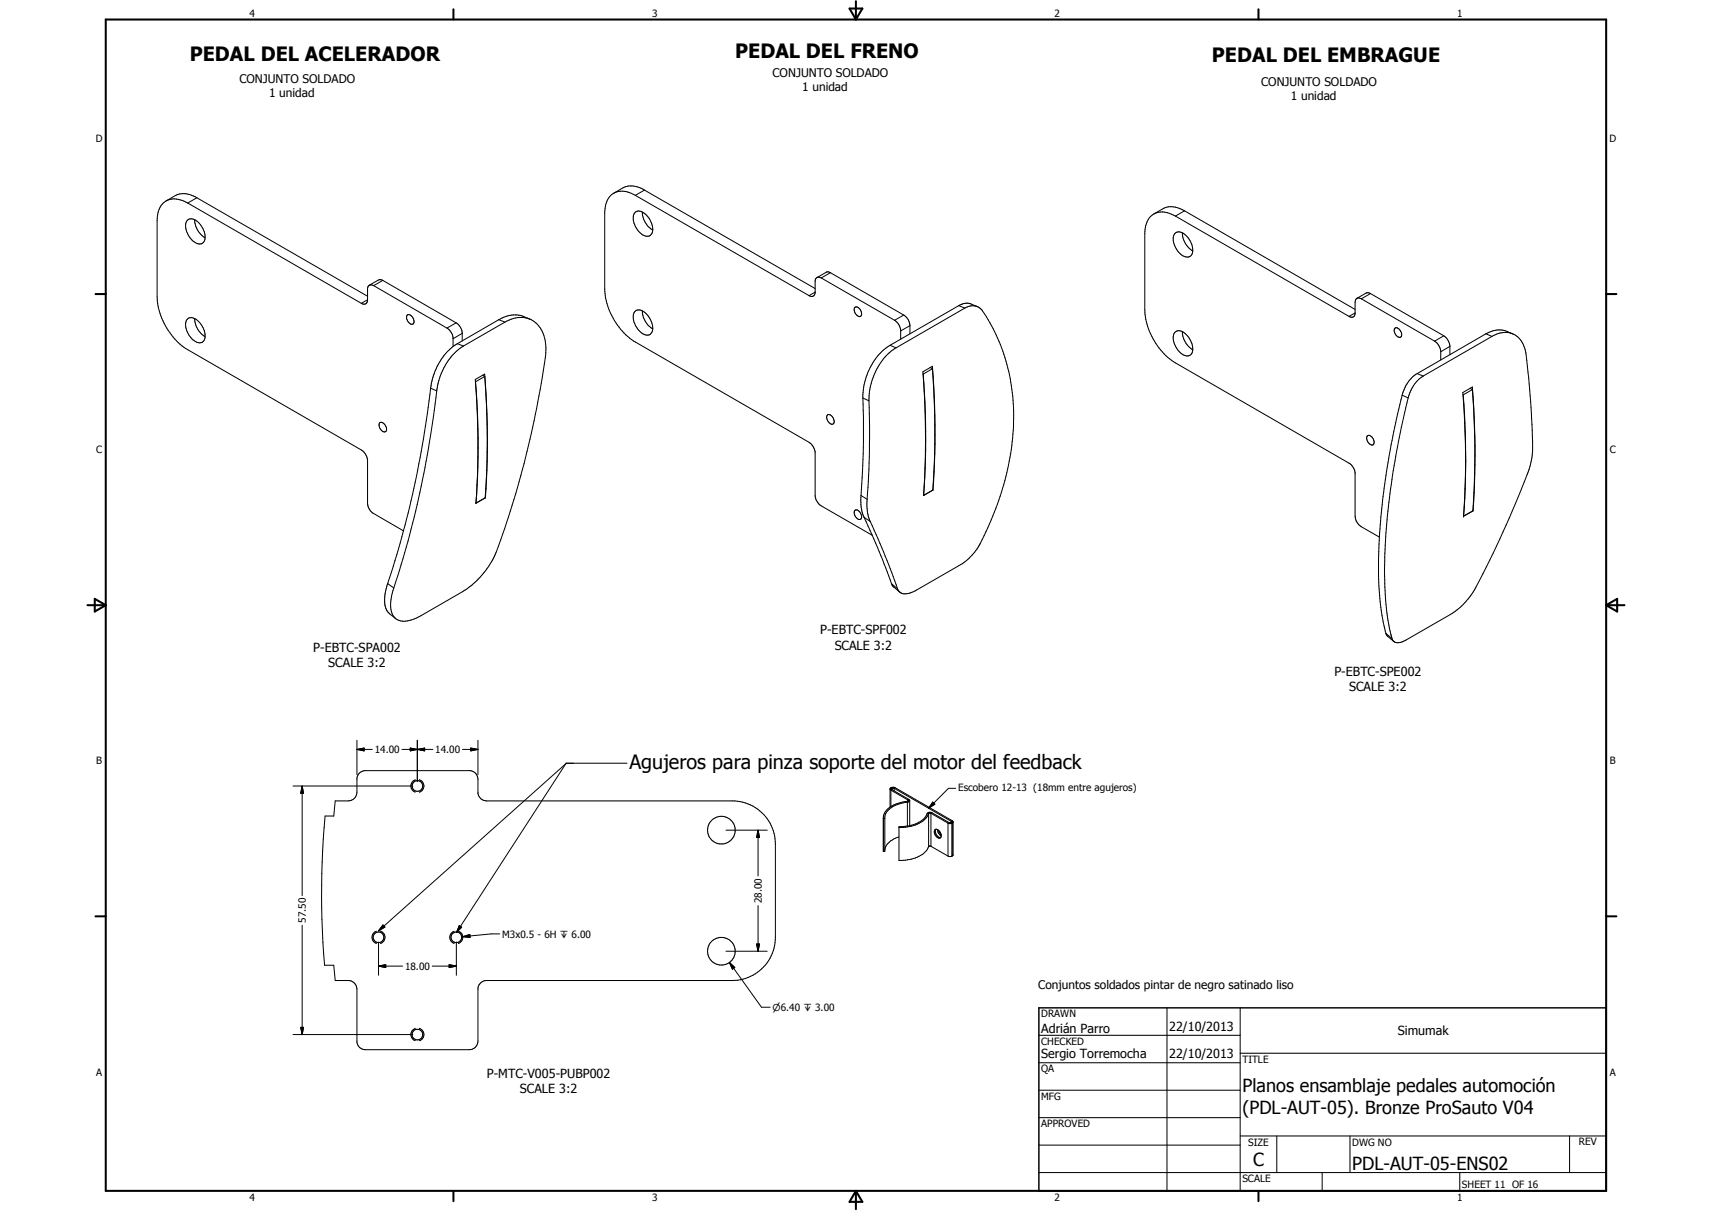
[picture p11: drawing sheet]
<svg xmlns="http://www.w3.org/2000/svg" width="594mm" height="420mm" viewBox="0 0 594 420" stroke-linecap="round" stroke-linejoin="round" font-family="sans-serif">
<defs><g id="words">
<g font-size="6.9">
<text x="65.9" y="21.2">PEDAL DEL ACELERADOR</text>
<text x="255.1" y="20.3">PEDAL DEL FRENO</text>
<text x="420.5" y="21.5">PEDAL DEL EMBRAGUE</text>
<text x="218.4" y="266.7">Agujeros para pinza soporte del motor del feedback</text>
</g>
<g font-size="6.3">
<text x="431.1" y="379">Planos ensamblaje pedales automoción</text>
<text x="431.1" y="386.5">(PDL-AUT-05). Bronze ProSauto V04</text>
<text x="434.8" y="404.7">C</text>
<text x="469.2" y="406">PDL-AUT-05-ENS02</text>
</g>
<g font-size="4.4">
<text x="284.6" y="220.1">P-EBTC-SPF002</text>
<text x="108.7" y="226.2">P-EBTC-SPA002</text>
<text x="289.6" y="225.4">SCALE 3:2</text>
<text x="113.9" y="231.5">SCALE 3:2</text>
<text x="463" y="234.4">P-EBTC-SPE002</text>
<text x="468.1" y="239.6">SCALE 3:2</text>
<text x="361.3" y="358.4">Adrián Parro</text>
<text x="405.7" y="357.7">22/10/2013</text>
<text x="485" y="359.2">Simumak</text>
<text x="361.3" y="367.1">Sergio Torremocha</text>
<text x="405.7" y="367.2">22/10/2013</text>
<text x="168.9" y="373.9">P-MTC-V005-PUBP002</text>
<text x="180.4" y="379.2">SCALE 3:2</text>
</g>
<g font-size="4.1">
<text x="83.1" y="28.7">CONJUNTO SOLDADO</text>
<text x="268" y="26.8">CONJUNTO SOLDADO</text>
<text x="437.6" y="29.8">CONJUNTO SOLDADO</text>
<text x="93.4" y="33.7">1 unidad</text>
<text x="278.4" y="31.7">1 unidad</text>
<text x="447.9" y="34.7">1 unidad</text>
<text x="360.3" y="343">Conjuntos soldados pintar de negro satinado liso</text>
</g>
<g font-size="3.5">
<text x="86.6" y="5.8">4</text>
<text x="226.3" y="5.8">3</text>
<text x="365.9" y="5.8">2</text>
<text x="505.6" y="5.8">1</text>
<text x="33.3" y="49.4">D</text>
<text x="558.5" y="49.4">D</text>
<text x="33.4" y="157.3">C</text>
<text x="558.6" y="157.3">C</text>
<text x="130" y="261.3">14.00</text>
<text x="151" y="261.3">14.00</text>
<text x="33.4" y="265.2">B</text>
<text x="558.6" y="265.2">B</text>
<text x="332.4" y="274.5">Escobero 12-13 (18mm entre agujeros)</text>
<text x="264.4" y="313.4" transform="rotate(-90 264.4 313.4)">28.00</text>
<text x="106.1" y="320.2" transform="rotate(-90 106.1 320.2)">57.50</text>
<text x="174.3" y="325.3">M3x0.5 - 6H x 6.00</text>
<text x="140.5" y="336.5">18.00</text>
<text x="361.3" y="353">DRAWN</text>
<text x="361.3" y="362.5">CHECKED</text>
<text x="431.1" y="368.7">TITLE</text>
<text x="33.4" y="373.2">A</text>
<text x="361.3" y="372.1">QA</text>
<text x="558.6" y="373.2">A</text>
<text x="361.3" y="381.6">MFG</text>
<text x="361.3" y="391.1">APPROVED</text>
<text x="433.1" y="397.5">SIZE</text>
<text x="469.2" y="397.5">DWG NO</text>
<text x="547.9" y="397.4">REV</text>
<text x="431.1" y="410.2">SCALE</text>
<text x="507.3" y="412.3">SHEET 11 OF 16</text>
<text x="86.6" y="416.7">4</text>
<text x="226.3" y="416.7">3</text>
<text x="365.9" y="416.7">2</text>
<text x="505.6" y="416.7">1</text>
</g>
<text font-size="3.3" x="268.1" y="350.7">n6.40 x 3.00</text>
</g></defs>
<g fill="none" stroke="#000" stroke-width=".35">
<path d="M64.9 76.5a2.7 2.7 0 0 1 4 .7l.4 .4a5.8 5.8 0 0 1 1.3 6.4 2.42 2.42 0 0 1-3.6-.3 6.1 6.1 0 0 1-2.1-7.2zM65.1 70.4a6.8 6.8 0 0 0-8.9 .6 8.3 8.3 0 0 0-1.7 5.6v26.4a23.3 23.3 0 0 0 10.6 18.3l60.3 34.8a4.8 4.8 0 0 1 2.1 3.7l.1 15.4a4.3 4.3 0 0 0 2.1 3l10.3 6M65.1 70.4l60.3 34.8M67.6 76.2a7.3 7.3 0 0 0 3.6 6.3M68.3 68.6l-2.5-1.1a6.7 6.7 0 0 0-5 .4l-3.1 1.8M68.3 68.6l-3.2 1.8M68.3 68.6l59.2 34.2M220.5 67.8a7 7 0 0 0-8.6 .1 8.8 8.8 0 0 0-2.1 6v26.4a23.3 23.3 0 0 0 10.7 18.4l60.2 34.8a5 5 0 0 1 2.2 3.3v15.4l.8 2 1.3 1.3 17.7 10.2M220.5 73.6a2.9 2.9 0 0 1 3.7 .9 6.3 6.3 0 0 1 2 6.6 2.58 2.58 0 0 1-4.2-.5 6.4 6.4 0 0 1-2-6.4zM220.5 67.8l60.2 34.8M222.9 73.6a7.4 7.4 0 0 0 3.6 6.2M223.6 66a7.8 7.8 0 0 0-7.5-.8l-3.1 1.9"/>
<path d="M223.6 66l-3.1 1.8M223.6 66l59.3 34.1M407.9 75a7 7 0 0 0-8.2-.3 8 8 0 0 0-2.5 6.4v26.4a23.5 23.5 0 0 0 10.7 18.4l60.2 34.8a4.6 4.6 0 0 1 2.1 3.3v15.1a4.5 4.5 0 0 0 2.2 3.7l6.3 3.6M407.9 75l60.2 34.8M411 73.2a7.7 7.7 0 0 0-7.4-.8l-3.3 1.9M411 73.2l-3.1 1.8M411 73.2l59.2 34.2M128.1 99l-.6 1v4M128.1 99l.7-.2 .9 .3M129.7 99.1l25.4 14.7M132.8 97.3l25.5 14.7M132.8 97.3l-.8-.3-.7 .2-3.2 1.8"/>
<path d="M132.8 97.3l-3.1 1.8M283.5 96.3l-.4 .3-.2 .8v4.2a1.3 1.3 0 0 1-2.2 1M283.5 96.3l.7-.1 .8 .2M285 96.4l25.4 14.7M288.2 94.6l25.4 14.7M288.2 94.6l-1.4-.2-3.3 1.9M288.2 94.6l-3.2 1.8M407.6 81.1a2.43 2.43 0 0 1 3.7 .3 6.4 6.4 0 0 1 2.3 6.9 2.43 2.43 0 0 1-3.9-.1 6.6 6.6 0 0 1-2.2-6.8zM410.3 80.8a7.4 7.4 0 0 0 3.6 6.2M64.9 110.8a2.42 2.42 0 0 1 3.6 .4 6.5 6.5 0 0 1 2.4 6.8 2.32 2.32 0 0 1-3.9 0 6.1 6.1 0 0 1-2.1-7.2zM67.6 110.5a7.3 7.3 0 0 0 3.6 6.3M127.5 104a1.31 1.31 0 0 1-.6 1.4 1.31 1.31 0 0 1-1.5-.2"/>
<path d="M127.5 104l-2.1 1.2M141.3 109.4a1.64 1.64 0 0 1 2.2 1.5 .96 .96 0 0 1 0 1.3 .96 .96 0 0 1-1.3 0 2.33 2.33 0 0 1-.9-2.8zM155.1 113.8a4.8 4.8 0 0 1 2.1 3.4v3M158.3 112a4.6 4.6 0 0 1 2.1 3.3v2.9M158.3 112l-3.2 1.8M158.7 119.3l2.1 .8M158.7 119.3a21.3 21.3 0 0 0-9.3 15.4M160.4 115.7l-3.2 1.8M173.1 110.9l2.1 .9M173.1 110.9l-14.4 8.4M175.2 111.8a8.6 8.6 0 0 1 12.5 2.4 16.6 16.6 0 0 1 1.2 12.2 340.2 340.2 0 0 1-9.9 44.8l-3.9 12.2-2.8 7.9a29.8 29.8 0 0 1-11.8 14l-14.4 8.3a8.8 8.8 0 0 1-8.4 1.3 7 7 0 0 1-1.9-7.6l.8-3.3M175.2 111.8l-14.4 8.3"/>
<path d="M183.9 110.7l-2-.8a9.6 9.6 0 0 0-8.8 1M220.3 108.2a2.42 2.42 0 0 1 3.6 .3 6.4 6.4 0 0 1 2.3 6.9 2.58 2.58 0 0 1-4.2-.5 6.3 6.3 0 0 1-2-6.4zM222.9 107.9a7.4 7.4 0 0 0 3.6 6.2M282.9 101.3l-2.2 1.3M296.6 106.7a1.64 1.64 0 0 1 2.3 1.5 .98 .98 0 0 1-.2 1.5 .98 .98 0 0 1-1.4-.4l-.9-1.6zM308.9 119.8l2 .9M308.9 119.8a21.8 21.8 0 0 0-9.5 18.3M310.4 111.1a4.8 4.8 0 0 1 2.1 3.4v3.1M313.6 109.3a4.6 4.6 0 0 1 2.2 3.7M313.6 109.3l-3.2 1.8M315.8 113v2.8M315.8 113l-3.3 1.8"/>
<path d="M332.7 106l1.1-.5a4.3 4.3 0 0 1 3.3 0l2 .9M332.7 106l2.1 .9M332.7 106l-23.8 13.8M334.8 106.9a4.3 4.3 0 0 1 6.1 1 61.2 61.2 0 0 1 10 25.9 88.2 88.2 0 0 1-7.5 48l-3.3 7a18.7 18.7 0 0 1-6.7 7.1l-15.4 8.8a5.1 5.1 0 0 1-5.7 .8l-.1-.1M334.8 106.9l-23.9 13.8M407.6 115.4a2.43 2.43 0 0 1 3.7 .3 6.4 6.4 0 0 1 2.3 6.9 2.46 2.46 0 0 1-3.9-.1 6.6 6.6 0 0 1-2.2-6.8zM410.3 115.1a7.4 7.4 0 0 0 3.6 6.2M470.2 108.6l-2.1 1.2M470.9 103.5l-.5 .6-.2 .8v4a1.25 1.25 0 0 1-.7 1.1 1.25 1.25 0 0 1-1.4-.2M470.9 103.5l.6-.1 .9 .3M472.4 103.7l25.4 14.7M475.6 101.9l25.4 14.6"/>
<path d="M475.6 101.9l-1.3-.3-3.4 1.9M475.6 101.9l-3.2 1.8M484 114a1.66 1.66 0 0 1 2.3 1.4 .99 .99 0 0 1-.1 1.5 .99 .99 0 0 1-1.5-.3 2.25 2.25 0 0 1-.7-2.6zM497.8 118.4l.5 .3a5 5 0 0 1 1.6 3v3.2M501 116.5a5.1 5.1 0 0 1 2.1 3.4v3.2M501 116.5l-3.2 1.9M515.6 115.8a8.2 8.2 0 0 1 7.3-.8l2.1 .9M515.6 115.8l2.1 .9M515.6 115.8l-23.8 13.8M517.7 116.7a7.3 7.3 0 0 1 11.6 5l.2 1.2a314.6 314.6 0 0 1 2.2 26.5 35.1 35.1 0 0 1-.6 11.9 335.2 335.2 0 0 1-19.3 43l-1.9 3a23 23 0 0 1-6.5 5.8l-15.4 8.9a4 4 0 0 1-4.4 .5l-.6-1M517.7 116.7l-23.8 13.8M149.4 134.7l2.1 .9"/>
<path d="M149.4 134.7a332.6 332.6 0 0 1-9.4 49.5M151.5 135.6a357.1 357.1 0 0 1-11.7 58.3l-3.2 10.1M160.8 120.1l-2.4 1.7-1.5 1.6a23.5 23.5 0 0 0-5.4 12.2M165 132.4v.1M165 132.5l.3 3.3M165.4 138.5l.5 13.8M167.5 130.2l.7 .4M168.2 130.6l.6 10M168.2 130.6l-3.2 1.9M168.4 133.2l-.2-3.4-3.3 1.9 .7 10.8M168.6 136.6a267.1 267.1 0 0 1-.2 36.1M299.4 138.1l2.1 1"/>
<path d="M299.4 138.1l.2 6.5a299.7 299.7 0 0 1-.8 27.3M301.5 139.1l.2 13-.4 14.9a39.7 39.7 0 0 0-.2 11.1l.9 2.8M310.9 120.7a21.7 21.7 0 0 0-9.4 18.4M320.3 129.8h.1M320.4 129.8l.4 6.7M320.9 139.2l.3 13.4-.2 9.7M322.8 127.5l.7 .4M323.5 127.9a281.2 281.2 0 0 1 .2 42.2l-3.2 1.8M323.5 127.9l-3.1 1.9M486.6 137.1l2 .9M486.6 137.1a278.8 278.8 0 0 0-7 38l-.6 7a162.2 162.2 0 0 0-.3 24.5l.7 6 1.5 7.2M488.6 138l-2.3 10.3a224 224 0 0 0-5.5 59.1l.9 7.9 1.3 6.2"/>
<path d="M491.8 129.6l2.1 .9M491.8 129.6a11.9 11.9 0 0 0-5.2 7.5M493.9 130.5a12.5 12.5 0 0 0-5.3 7.5M503.1 120.2l-3.2 1.8M507.9 139.6l.3 6.8M510.2 134.7l.7 .5M510.9 135.2l.9 19.8M510.9 135.2l-3.2 1.7M131.7 146.8a1.76 1.76 0 0 1 2.4 1.7 .91 .91 0 0 1-.2 1.2 .91 .91 0 0 1-1.2-.1 2.46 2.46 0 0 1-1-2.8zM165.7 145.2a268.7 268.7 0 0 1-.3 26.2M165.9 155.6l-.5 15.8M168.9 143.9l.1 16.2-.6 12.6-3.2 1.8"/>
<path d="M287.1 144.1a1.74 1.74 0 0 1 2.3 1.7 .99 .99 0 0 1-.5 1.4 .99 .99 0 0 1-1.3-.7 2.15 2.15 0 0 1-.5-2.4zM474.4 151.3a1.64 1.64 0 0 1 2.3 1.5 .98 .98 0 0 1-.1 1.4 .98 .98 0 0 1-1.5-.3l-.8-1.6zM508.5 150.3v3.3M508.6 159.8l-.5 16.2M511.8 157.9l-.1 9.8-.5 9.5M165.1 174.5h.1M165.4 171.4l-.2 3.1M165.4 171.4l-.3 3.2 3.3-1.9M168.4 172.6v.1M296.6 177.2a1.59 1.59 0 0 1 2.3 1.4 .96 .96 0 0 1 0 1.4 .96 .96 0 0 1-1.4 0 2.49 2.49 0 0 1-.9-2.8zM298.8 171.9v3.7l1 3.9M298.8 171.9l2.1 1.3"/>
<path d="M299.8 179.5l2.2 1.4M299.8 179.5a254.8 254.8 0 0 1 9.6 23M320.5 171.8v.1M320.7 168.7l-.2 3.2 3.3-1.9M320.9 165.6l-.4 6.3M323.7 170h.1M324 166.9l-.2 3.1M324.1 163.7a291 291 0 0 0-.6-36.6l-3.3 1.9a264.5 264.5 0 0 1 .7 36.7M507.9 179.1h.1M508.1 176l-.2 3.1 3.3-1.9M508.1 176l-.2 3.1M508.2 172.8l-.1 3.2"/>
<path d="M508.4 169.7a292.1 292.1 0 0 0-.8-33.5l3.3-1.9a270.6 270.6 0 0 1 .2 42.9l-3.2 1.9M511.1 177.2h.1M140 184.2l-5.5 18.3M302 180.9l5.8 13.5 3.6 9.9M134.5 202.5l2.1 1.5M134.5 202.5l-1 4.3 .1 3.4 1.1 2.2 2.6 2.2M309.4 202.5l2 1.8M309.4 202.5l.5 1 2.3 1.9M311.4 204.3l.8 1.1M480.9 219.8l2.1 1.7M480.9 219.8l.4 .8 2.3 1.9M123.9 256.8v12"/>
<path d="M142.4 259.5l2.4 .5-2.4 .5zM144.8 256.8v14.3M163.4 259.5l2.5 .5-2.5 .5zM165.9 256.8v12M101.7 272.7h41.5M104.9 272.7l.4 2.5h-1zM104.9 272.7v38M123.9 260l2.5-.5v1zM123.9 260h5.3M124.7 268.2l1.7-.8h36.8a3 3 0 0 1 2.7 3v4.9a3.1 3.1 0 0 0 2.9 2.6h86.2a15 15 0 0 1 14.1 15v32.3a15 15 0 0 1-15 15h-85.3a3.1 3.1 0 0 0-2.9 2.6v18.4a3 3 0 0 1-3.1 3h-35.9a2.93 2.93 0 0 1-3-2.6v-18.4a3 3 0 0 0-3-3h-4.6l-.5-5.3h-3.2a293.6 293.6 0 0 1 .2-51.8h3l.5-5.2h4.6a3 3 0 0 0 3-3v-4.9zM139.5 260h10.7M144.1 270.6a2.25 2.25 0 0 0-1.5 2.1 2.25 2.25 0 0 0 1.5 2.1"/>
<path d="M144.8 260l2.6-.5v1zM145.5 270.6a2.24 2.24 0 0 1 1.6 2.1 2.24 2.24 0 0 1-1.6 2.1M160.5 260h5.4M199 264.8h-2.5l-65.1 58.2M217.6 264.8h-21.1l-38.1 58.7M308.9 273.8l.3 .4M309.2 273.3l.3 .3v.3M309.2 274.2l5.8 3.3M309.2 273.3l-.3 .4v6.3M309.2 274.2v5.7M309.2 273.3l.4 .2M309.2 273.3h.1"/>
<path d="M309.2 273.3h1.4M309.5 273.9l5.9 3.5M309.5 273.9l-.3 .3M309.6 273.5l-.3 .2 .2 .2M309.6 273.5v.5M309.6 273.5h.7M310.3 273.5l19.8 11.4M310.3 273.5v.9M310.6 273.3l-.3 .2M310.6 273.3l19.8 11.4M314.8 278l-.8 .1a9 9 0 0 0-7.3 4.6l-.2 12.7h.5v-11.9a6.6 6.6 0 0 1 5.7-4.8l2.2-.4M314.8 278l.1 .3"/>
<path d="M314.9 278.3v8.3M315 277.5v.5M315 278h-.2M315.4 277.4l-.4 .1M315.4 277.4l.3 .3v8.8M315.7 277.9l-.8 .4M323.7 278.3l.7 .7-2.2 1.4zM331.6 273.5h-2.5l-6.9 6.9M251.9 288h14.3M263.1 288l.5 2.5h-1.1zM263.1 288v15.9M306.5 284h.5"/>
<path d="M311.9 290.4a6.4 6.4 0 0 0-4.9 4.6M315.7 286.5l-3.8 .3v11.7a11.5 11.5 0 0 0 9.9-3.9l.4-.8M321.7 282.3l.5 .1M321.7 282.3a8 8 0 0 1-6 4.2M322.2 282.4a9.6 9.6 0 0 1-8.7 4.7h-1.6M322.2 282.4v11.4M323 293.6l6 3.4M323 282.2l6 3.4M323 282.2v11.4M323 282.2l-.5-.1-.3 .3M323 293.6l-.5-.1-.3 .3M323.4 282l5.9 3.4"/>
<path d="M323.4 282l-.4 .2M323.4 282l-.2-.1a1.13 1.13 0 0 0-1.5 .4M324.8 287.7a2.12 2.12 0 0 0 1.6 2.9M325.3 287.8a.73 .73 0 0 0-.8 0 .73 .73 0 0 0-.3 .8 1.94 1.94 0 0 0 2.1 2.1l.1-.1M325.3 287.8a2.28 2.28 0 0 1 1.1 2.8M325.3 287.8a2.56 2.56 0 0 0 1.3 2.3M325.7 288.1l.9 1.5M329 285.6h1.4M329 285.6v11.4M329 297h1.4M329.3 285.4l-.3 .2M329.3 285.4h.7"/>
<path d="M330 285.4h.1M330 285.4l.4 .2M330.1 285.4l.3 .1M330.1 284.9v.5M330.4 285.6v11.4M330.4 284.7l-.3 .2M330.4 297h.1M330.4 285.5v.1M330.4 284.7l.3 .4-.3 .4M330.4 285.5v11.5M330.7 285.2v11.4l-.3 .4M263.1 314.2v15.8"/>
<path d="M104.9 321v37.9M130.7 323.1a2.2 2.2 0 0 0-1.6 2.1 2.2 2.2 0 0 0 1.6 2.1M131.4 335.2l2.5-.5v1zM131.4 335.2h8.3M131.4 326.8v11.6M132 323.1a2.21 2.21 0 0 1 1.6 2.1 2.21 2.21 0 0 1-1.6 2.1M132.9 320.9l.7 .7-2.2 1.4zM150 335.2h8.4M155.9 334.7l2.5 .5-2.5 .5zM157.6 323.1a2.21 2.21 0 0 0-1.5 2.1 2.21 2.21 0 0 0 1.5 2.1M158.4 326.8v11.6M159 323.1a2.23 2.23 0 0 1 1.6 2.1 2.23 2.23 0 0 1-1.6 2.1"/>
<path d="M159.4 321.1l.8 .6-1.8 1.8zM160.6 325l2.4-.8 .1 1zM173.4 324h-3l-9.8 1M251.9 330h14.3M253.1 333.9l1.9 1.8-.8 .6zM253.1 333.9l11.1 15.6h3M262.5 327.5h1.1l-.5 2.5zM101.7 358.9h41.5M104.3 356.4h1l-.4 2.5zM144.1 356.8a2.25 2.25 0 0 0-1.5 2.1 2.25 2.25 0 0 0 1.5 2.2M145.5 356.8a2.24 2.24 0 0 1 1.6 2.1 2.24 2.24 0 0 1-1.6 2.2M360.5 359.2h69.9"/>
<path d="M405 349.7v63.5M430.4 349.7v63.5M360.5 368.7h69.9M360.5 378.2h69.9M430.4 365.4h127M360.5 387.8h69.9M360.5 397.3h69.9M430.4 394.1h127M443.1 394.1v12.7M468.5 394.1v12.7M544.7 394.1v12.7M360.5 406.8h196.9"/>
<path d="M458.8 406.8v6.4M506.6 406.8v6.4"/>
<circle cx="144.9" cy="272.7" r="1.84"/>
<circle cx="250.3" cy="288" r="4.8"/>
<circle cx="131.3" cy="325.2" r="1.84"/>
<circle cx="158.4" cy="325.2" r="1.85"/>
<circle cx="250.3" cy="330" r="4.8"/>
<circle cx="144.8" cy="358.9" r="1.84"/>
</g>
<g fill="none" stroke="#000" stroke-width=".71">
<path d="M36.7 6.8h520.7v406.4h-520.7zM157.3 3.2v3.6M294.8 3h4.4l-2.2 3.8zM297 .4v6.4M436.7 3.2v3.6M33.1 102h3.6M557.4 102h3.5M30.3 210h6.4M32.9 207.8l3.8 2.2-3.8 2.2zM557.4 210h6.3M557.4 210l3.8-2.2v4.4zM33.1 317.9h3.6"/>
<path d="M557.4 317.9h3.5M157.3 413.2v3.5M297 413.2v6.3M297 413.2l2.2 3.8h-4.4zM436.7 413.2v3.5"/>
</g>
<path d="M360.5 349.7h196.9v63.5h-196.9z" fill="none" stroke="#000" stroke-width=".51"/>
<g fill="#000">
<path d="M123.9 260l2.5-.5v1zM144.8 260l2.6-.5v1zM104.9 272.7l.4 2.5h-1zM142.4 259.5l2.4 .5-2.4 .5zM163.4 259.5l2.5 .5-2.5 .5zM323.7 278.3l.7 .7-2.2 1.4zM263.1 288l.5 2.5h-1.1zM132.9 320.9l.7 .7-2.2 1.4zM131.4 335.2l2.5-.5v1zM155.9 334.7l2.5 .5-2.5 .5zM159.4 321.1l.8 .6-1.8 1.8zM160.6 325l2.4-.8 .1 1z"/>
<path d="M253.1 333.9l1.9 1.8-.8 .6zM262.5 327.5h1.1l-.5 2.5zM104.3 356.4h1l-.4 2.5z"/>
</g>
<use href="#words"/>
</svg>
